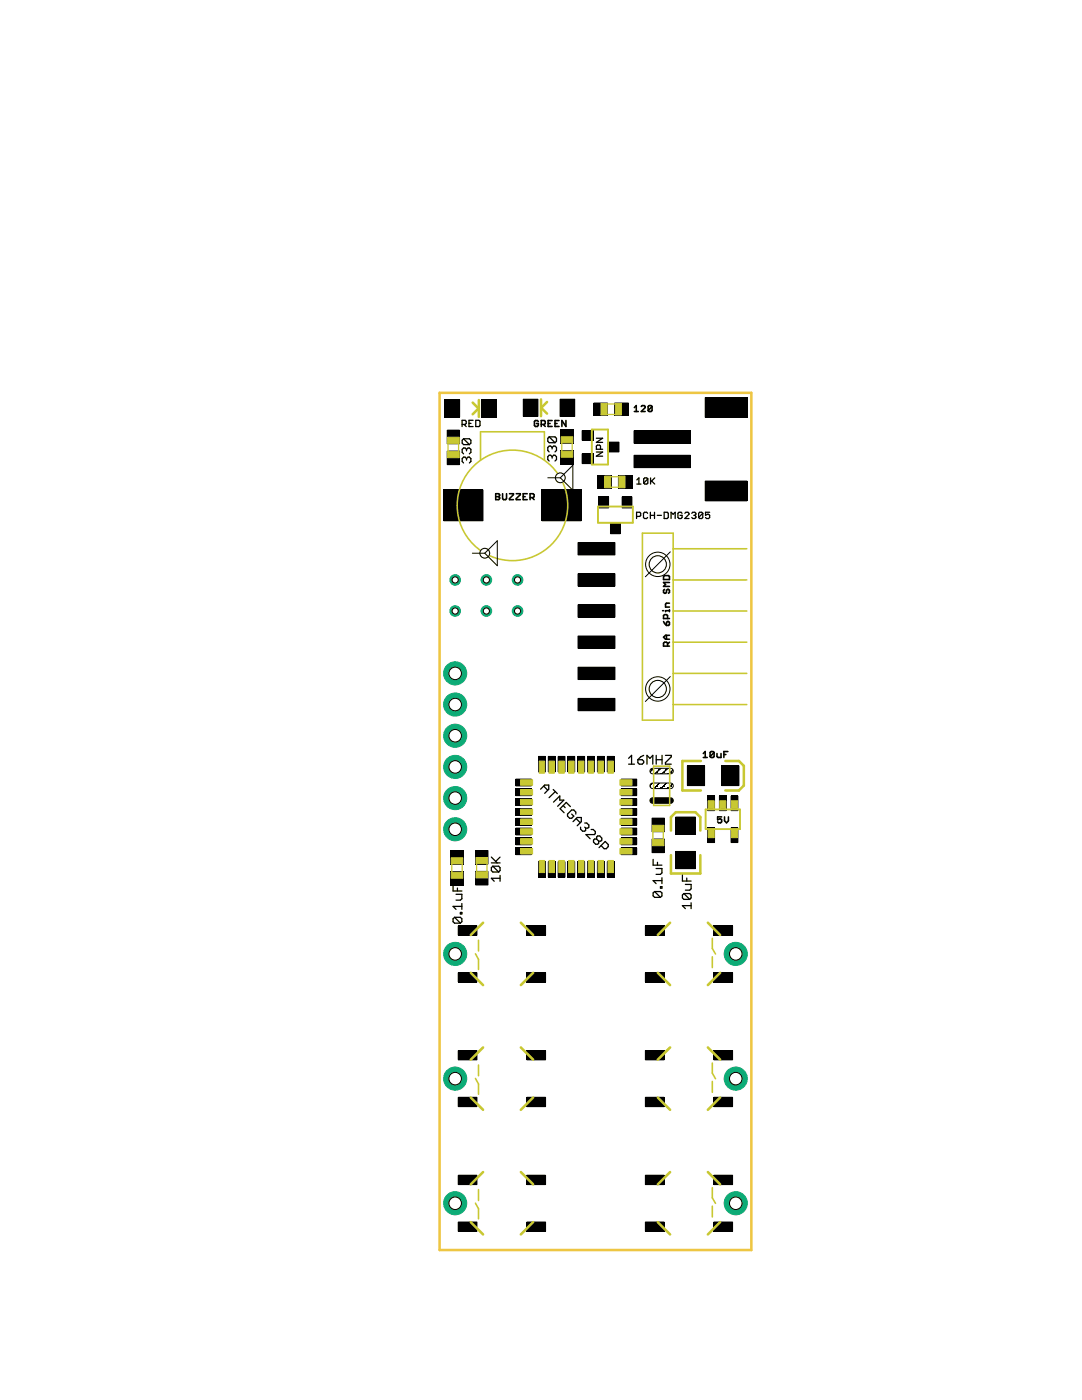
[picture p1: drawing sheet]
<svg xmlns="http://www.w3.org/2000/svg" width="216mm" height="279mm" viewBox="0 0 216 279" stroke-linecap="round" stroke-linejoin="round" font-family="sans-serif">
<g fill="#000" stroke="#000" stroke-width=".2">
<path d="M88.8 79.8h2.9v3.4h-2.9zM96.1 79.8h3v3.4h-3zM104.4 79.7h2.9v3.4h-2.9zM111.8 79.7h2.9v3.4h-2.9zM140.7 79.4h8.4v3.9h-8.4zM88.5 97.8h7.9v6.1h-7.9zM89.2 90h2.5v2.7h-2.5zM89.2 85.9h2.5v2.7h-2.5zM108.1 97.8h7.9v6.1h-7.9zM111.9 89.9h2.5v2.7h-2.5zM111.9 85.7h2.5v2.8h-2.5zM116.2 85.9h2.2v2h-2.2z"/>
<path d="M116.2 90.6h2.2v1.9h-2.2zM118.5 80.4h2.7v2.5h-2.7zM119.2 95h2.7v2.4h-2.7zM119.5 99.2h1.9v2.2h-1.9zM121.3 88.2h2.2v2h-2.2zM122.7 80.4h2.7v2.5h-2.7zM123.4 95h2.7v2.4h-2.7zM124.1 99.2h2v2.2h-2zM126.5 86h11.3v2.4h-11.3zM126.5 90.9h11.3v2.4h-11.3zM140.7 96h8.4v3.9h-8.4zM115.3 114.5h7.4v2.5h-7.4z"/>
<path d="M115.3 108.3h7.4v2.4h-7.4zM121.8 104.3h2v2.2h-2zM115.3 120.7h7.4v2.5h-7.4zM115.3 126.9h7.4v2.5h-7.4zM115.3 133.2h7.4v2.4h-7.4zM115.3 139.4h7.4v2.4h-7.4zM102.9 155.5h3.1v1.3h-3.1zM102.9 157.4h3.1v1.4h-3.1zM102.9 159.4h3.1v1.4h-3.1zM107.5 151h1.3v3.1h-1.3zM109.4 151h1.4v3.1h-1.4zM111.4 151h1.3v3.1h-1.3z"/>
<path d="M113.3 151h1.4v3.1h-1.4zM115.3 151h1.3v3.1h-1.3zM117.2 151h1.4v3.1h-1.4zM119.2 151h1.4v3.1h-1.4zM121.2 151h1.3v3.1h-1.3zM124 159.4h3v1.4h-3zM124 157.4h3v1.4h-3zM124 155.5h3v1.3h-3zM137.2 152.8h3.4v4h-3.4zM141.2 158.9h1.4v2.9h-1.4zM143.6 158.9h1.3v2.9h-1.3zM144 152.8h3.4v4h-3.4z"/>
<path d="M145.9 158.9h1.3v2.9h-1.3zM90 173.9h2.4v2.8h-2.4zM90 169.8h2.4v2.7h-2.4zM94.9 173.9h2.5v2.7h-2.5zM94.9 169.7h2.5v2.7h-2.5zM102.9 161.4h3.1v1.3h-3.1zM102.9 163.3h3.1v1.4h-3.1zM102.9 165.3h3.1v1.3h-3.1zM102.9 167.2h3.1v1.4h-3.1zM102.9 169.2h3.1v1.4h-3.1zM107.5 172h1.3v3.1h-1.3zM109.4 172h1.4v3.1h-1.4z"/>
<path d="M111.4 172h1.3v3.1h-1.3zM113.3 172h1.4v3.1h-1.4zM115.3 172h1.3v3.1h-1.3zM117.2 172h1.4v3.1h-1.4zM119.2 172h1.4v3.1h-1.4zM121.2 172h1.3v3.1h-1.3zM124 169.2h3v1.4h-3zM124 167.2h3v1.4h-3zM124 165.3h3v1.3h-3zM124 163.3h3v1.4h-3zM124 161.4h3v1.3h-3zM130.1 167.4h2.5v2.8h-2.5z"/>
<path d="M130.1 163.3h2.5v2.7h-2.5zM134.8 169.9h4v3.5h-4zM134.8 163.1h4v3.4h-4zM141.2 165.2h1.4v2.9h-1.4zM145.9 165.2h1.3v2.9h-1.3zM91.4 194.1h3.8v1.9h-3.8zM91.4 184.8h3.8v1.8h-3.8zM105.1 194.1h3.8v1.9h-3.8zM105.1 184.8h3.8v1.8h-3.8zM128.8 184.8h3.7v1.8h-3.7zM128.8 194.1h3.7v1.9h-3.7zM142.5 184.8h3.7v1.8h-3.7z"/>
<path d="M142.5 194.1h3.7v1.9h-3.7zM91.4 219h3.8v1.9h-3.8zM91.4 209.7h3.8v1.8h-3.8zM105.1 219h3.8v1.9h-3.8zM105.1 209.7h3.8v1.8h-3.8zM128.8 209.7h3.7v1.8h-3.7zM128.8 219h3.7v1.9h-3.7zM142.5 209.7h3.7v1.8h-3.7zM142.5 219h3.7v1.9h-3.7zM91.4 234.5h3.8v1.9h-3.8zM105.1 234.5h3.8v1.9h-3.8zM128.8 234.5h3.7v1.9h-3.7z"/>
<path d="M142.5 234.5h3.7v1.9h-3.7zM91.4 243.9h3.8v1.8h-3.8zM105.1 243.9h3.8v1.8h-3.8zM128.8 243.9h3.7v1.8h-3.7zM142.5 243.9h3.7v1.8h-3.7z"/>
</g>
<g fill="#000" stroke="#000" stroke-width=".2">
<path d="M130 153.4l3.8-.1a.55 .55 0 0 1 .5 .6 .55 .55 0 0 1-.5 .5h-3.6a.55 .55 0 0 1-.5-.4 .55 .55 0 0 1 .3-.6z" fill-rule="evenodd"/>
<path d="M130 156.3h3.8a.55 .55 0 0 1 .5 .5 .55 .55 0 0 1-.5 .6h-3.6a.55 .55 0 0 1-.5-.4 .55 .55 0 0 1 .3-.7z" fill-rule="evenodd"/>
<path d="M130 159.3l3.8-.1a.55 .55 0 0 1 .5 .6 .55 .55 0 0 1-.5 .5h-3.6a.55 .55 0 0 1-.5-.4 .55 .55 0 0 1 .3-.6z" fill-rule="evenodd"/>
</g>
<g fill="none" stroke="#c8c832" stroke-width=".25">
<path d="M89.4 88.4v1.8M91.5 88.4v1.8M112.1 88.3v1.8M114.2 88.3v1.8M121.1 82.7h1.7M121.1 80.6h1.7M121.8 97.2h1.7M121.8 95.1h1.7M90.1 172.4v1.7M92.2 172.4v1.7M95.1 172.3v1.7M97.2 172.3v1.7"/>
<path d="M130.3 165.8v1.8M132.4 165.8v1.8"/>
</g>
<g fill="#c8c832" stroke="#c8c832" stroke-width=".2">
<path d="M95 174h2.3v1.2h-2.3z"/>
<path d="M95 171.1h2.3v1.3h-2.3z"/>
<path d="M130.2 167.6h2.3v1.2h-2.3z"/>
<path d="M130.2 164.7h2.3v1.2h-2.3z"/>
<path d="M89.3 90.1h2.3v1.3h-2.3z"/>
<path d="M89.3 87.2h2.3v1.3h-2.3z"/>
<path d="M90 174.1h2.4v1.2h-2.4z"/>
<path d="M90 171.2h2.4v1.2h-2.4z"/>
<path d="M123.7 169.3h2.4v1.1h-2.4z"/>
<path d="M123.7 167.4h2.4v1.1h-2.4z"/>
<path d="M123.7 165.4h2.4v1.1h-2.4z"/>
<path d="M123.7 163.4h2.4v1.1h-2.4z"/>
<path d="M123.7 161.5h2.4v1.1h-2.4z"/>
<path d="M123.7 159.5h2.4v1.1h-2.4z"/>
<path d="M123.7 157.6h2.4v1.1h-2.4z"/>
<path d="M123.7 155.6h2.4v1.1h-2.4z"/>
<path d="M121.3 151.9h1.1v2.4h-1.1z"/>
<path d="M119.3 151.9h1.1v2.4h-1.1z"/>
<path d="M117.4 151.9h1.1v2.4h-1.1z"/>
<path d="M115.4 151.9h1.1v2.4h-1.1z"/>
<path d="M113.5 151.9h1.1v2.4h-1.1z"/>
<path d="M111.5 151.9h1.1v2.4h-1.1z"/>
<path d="M109.5 151.9h1.1v2.4h-1.1z"/>
<path d="M107.6 151.9h1.1v2.4h-1.1z"/>
<path d="M103.9 155.6h2.4v1.1h-2.4z"/>
<path d="M103.9 157.6h2.4v1.1h-2.4z"/>
<path d="M103.9 159.5h2.4v1.1h-2.4z"/>
<path d="M103.9 161.5h2.4v1.1h-2.4z"/>
<path d="M103.9 163.4h2.4v1.1h-2.4z"/>
<path d="M103.9 165.4h2.4v1.1h-2.4z"/>
<path d="M103.9 167.4h2.4v1.1h-2.4z"/>
<path d="M103.9 169.3h2.4v1.1h-2.4z"/>
<path d="M107.6 171.7h1.1v2.4h-1.1z"/>
<path d="M109.5 171.7h1.1v2.4h-1.1z"/>
<path d="M111.5 171.7h1.1v2.4h-1.1z"/>
<path d="M113.5 171.7h1.1v2.4h-1.1z"/>
<path d="M115.4 171.7h1.1v2.4h-1.1z"/>
<path d="M117.4 171.7h1.1v2.4h-1.1z"/>
<path d="M119.3 171.7h1.1v2.4h-1.1z"/>
<path d="M121.3 171.7h1.1v2.4h-1.1z"/>
<path d="M112 90h2.3v1.2h-2.3z"/>
<path d="M112 87.2h2.3v1.2h-2.3z"/>
<path d="M122.8 80.5h1.2v2.3h-1.2z"/>
<path d="M119.9 80.5h1.2v2.3h-1.2z"/>
<path d="M123.5 95h1.2v2.3h-1.2z"/>
<path d="M120.6 95h1.3v2.3h-1.3z"/>
<path d="M145.9 159.8h1.3v1.6h-1.3z"/>
<path d="M143.6 159.8h1.2v1.6h-1.2z"/>
<path d="M141.3 159.8h1.2v1.6h-1.2z"/>
<path d="M141.3 165.6h1.2v1.6h-1.2z"/>
<path d="M145.9 165.6h1.3v1.6h-1.3z"/>
<path d="M90.2 189.8h1.2v1.2h-1.2z"/>
<path d="M90.2 214.7h1.2v1.2h-1.2z"/>
<path d="M90.2 239.5h1.2v1.2h-1.2z"/>
<path d="M146.2 189.8h1.2v1.2h-1.2z"/>
<path d="M146.2 214.7h1.2v1.2h-1.2z"/>
<path d="M146.2 239.5h1.2v1.2h-1.2z"/>
</g>
<g fill="none" stroke="#c8c832" stroke-width=".32">
<path d="M95.9 91.8v-5.6h12.7v5.6M128.2 106.4h6.1v37.3h-6.1zM134.3 109.5h14.7M134.3 115.7h14.7M134.3 121.9h14.7M134.3 128.2h14.7M134.3 134.4h14.7M130.4 152.9h3.2v7.8h-3.2zM134.3 140.6h14.7M94.9 190.4l.6 1.1v2M95.5 187.6v2.2M142.1 187.3v2l.7 1.1"/>
<path d="M142.1 190.9v2.2M94.9 215.2l.6 1.1v2.1M95.5 212.5v2.2M142.1 212.2v2l.7 1.1M142.1 215.8v2.2M95.5 237.4v2.2M142.1 237v2.1l.7 1.1M94.9 240.1l.6 1.1v2M142.1 240.7v2.2"/>
<circle cx="102.3" cy="100.9" r="11"/>
</g>
<g fill="none" stroke="#c8c832" stroke-width=".51">
<path d="M95.5 79.8v3.4M107.9 79.7v3.4M94.3 80.3l1.2 1.2-1.2 1.2M109.2 80.2l-1.2 1.2 1.2 1.1M139.8 151.9h-3.6v5.9h3.6M144.7 151.9h2.7l1 .9v4l-1 1h-2.7M133.9 165.8v-2.7l1-1h3.9l.9 1v2.7M133.9 170.7v3.6h5.8v-3.6M93.9 194.1l2.5 2.5M96.4 184.1l-2.5 2.5M103.9 184.1l2.5 2.5M106.4 194.1l-2.5 2.5"/>
<path d="M131.3 194.1l2.4 2.5M133.7 184.1l-2.4 2.5M141.2 184.1l2.5 2.5M143.7 194.1l-2.5 2.5M93.9 219l2.5 2.5M96.4 209l-2.5 2.5M103.9 209l2.5 2.5M106.4 219l-2.5 2.5M131.3 219l2.4 2.5M133.7 209l-2.4 2.5M141.2 209l2.5 2.5M143.7 219l-2.5 2.5"/>
<path d="M96.4 233.9l-2.5 2.5M103.9 233.9l2.5 2.5M133.7 233.9l-2.4 2.5M141.2 233.9l2.5 2.5M93.9 243.9l2.5 2.5M106.4 243.9l-2.5 2.5M131.3 243.9l2.4 2.5M143.7 243.9l-2.5 2.5"/>
</g>
<path d="M118.1 85.7h3.2v7h-3.2zM119.3 101.1h7v3.2h-7zM140.8 161.5h6.9v4h-6.9z" fill="none" stroke="#c8c832" stroke-width=".38"/>
<g fill="none" stroke="#000" stroke-width=".25">
<path d="M92.2 84.7h.6l.2-.2v-.4l-.2-.2h-.6v1.2M92.5 87.6l-.3 .3v.5l.3 .3h1.2M92.5 87.6h1.2l.3 .3v.5l-.3 .3M92.5 87.6l1.2 1.1M92.6 84.7l.4 .4M93.1 91.5l-.3-.3h-.3l-.3 .3v.6l.3 .3M93.1 89.7l-.3-.3h-.3l-.3 .3v.6l.3 .3M93.1 91.5l.3-.3h.3l.3 .3v.6l-.3 .3M93.1 89.7v.3M93.1 91.5v.3M93.1 89.7l.3-.3h.3l.3 .3v.6l-.3 .3M93.6 84.5h.4"/>
<path d="M94.4 83.9h-.8v1.2h.8M94.9 83.9h.7l.2 .2v.8l-.2 .2h-.7zM109.6 87.2l-.3 .3v.6l.3 .2h1.1M109.6 87.2h1.1l.3 .3v.6l-.3 .2M109.6 87.2l1.1 1.1M110.2 91.1l-.3-.3h-.3l-.3 .3v.6l.3 .3M110.2 89.3l-.3-.3h-.3l-.3 .3v.6l.3 .3M110.2 91.1l.3-.3h.2l.3 .3v.6l-.3 .3M110.2 89.3v.3M110.2 91.1v.3M110.2 89.3l.3-.3h.2l.3 .3v.6l-.3 .3M119 90.2h1.2l-1.2 .8h1.2"/>
<path d="M119 87.5h1.2l-1.2 .8h1.2M119.8 89.7v-.7l-.2-.2h-.4l-.2 .2v.7h1.2M127.1 95.8l.4-.4v1.2M127.1 96.6h.8M129.3 95.6l-.2-.2h-.4l-.3 .2v.8M129.3 95.6v.8l-.2 .2h-.4l-.3-.2M129.3 95.6l-.9 .8M129.8 95.4v1.2M130 96l.6 .6M130.6 95.4l-.8 .8M127 103.1h.7l.1-.3v-.4l-.1-.2h-.7v1.3M129.2 102.4l-.2-.2h-.4l-.2 .2v.9l.2 .2h.4l.2-.2"/>
<path d="M129.8 102.2v1.3M129.8 102.8h.8M130.6 102.2v1.3M131.1 102.8h.9M132.5 102.2h.6l.2 .2v.9l-.2 .2h-.6zM133.9 103.5v-1.3l.4 .4 .4-.4v1.3M136.1 102.4l-.2-.2h-.4l-.2 .2v.9l.2 .2h.4l.2-.2v-.5h-.4M136.7 102.4l.2-.2h.4l.2 .2v.2l-.8 .9h.8M138 102.4l.2-.2h.4l.3 .2-.3 .4M138.4 102.8h.2M138.6 102.8l.3 .3-.3 .4h-.4l-.2-.2M140.2 102.4l-.2-.2h-.4l-.2 .2v.9"/>
<path d="M140.2 102.4v.9l-.2 .2h-.4l-.2-.2M140.2 102.4l-.8 .9M141.6 102.2h-.8v.6l.6-.2 .2 .2v.5l-.2 .2h-.4l-.2-.2M107.9 157.5l.8-.8h.8v.8l-.8 .8M108.5 156.9l.8 .8M110.4 157.6l.8 .8M110.8 158l-1.2 1.2M125.4 151.3l.6-.6v1.8M125.4 152.5h1.2M127.3 151.6h.8l.3 .3v.3l-.3 .3h-.5l-.3-.3zM128.4 150.7l-.6 .3-.5 .6M129.1 152.5v-1.8l.6 .6 .6-.6v1.8"/>
<path d="M130.9 151.6h1.2M130.9 150.7v1.8M132.1 150.7v1.8M132.8 150.7h1.1v.3l-1.1 1.2v.3h1.1M90.4 176.7v1.1h1.8M91 178.5h1.2v.9l-.3 .2h-.9M91.3 177.2v.6M98 172.2h1.8M98 171l1.2 1.2M98.3 172.9h1.2l.3 .3v.5l-.3 .3M98.3 172.9l-.3 .3v.5l.3 .3h1.2M98.3 172.9l1.2 1.1"/>
<path d="M99.8 175.3h-1.8l.6 .6M99.8 174.7v1.2M99.8 171l-.9 .9M110.4 160.1l1.3-1.2v.8h.8l-1.2 1.2M112.4 160.8l.4 .4M113.8 161l-.8-.9-1.2 1.3 .8 .8M114.1 162.5l.4 .4-.4 .4h-.4l-.5-.4v-.4l.9-.9h.4l.4 .5v.4M114.3 164l.9-.8h.8v.8l-.8 .8M115 163.4l.8 .8M115.8 165.1v.4l.4 .4h.5l.2-.2v-.4M116.7 165.1l.2 .2M116.7 164.3h.4l.4 .4v.4l-.2 .2h-.4"/>
<path d="M118 165.5h.4l.4 .4v.5l-.2 .2h-1.7l.9 .8M119 167.4h-.4l-.2 .3v.4l.5 .4h.4l.2-.2v-.4M119 167.4l.5 .5M119 167.4v-.4l.3-.2h.4l.4 .5v.4l-.2 .2h-.4M119.9 168.7l.6 .7h.5l.4-.4v-.4l-.6-.7-1.3 1.3M130.3 171.5v1.2h1.8M130.6 177.9l-.3 .3v.6l.3 .3h1.2M130.6 177.9h1.2l.3 .3v.6l-.3 .3M130.6 177.9l1.2 1.2M130.9 173.3h1.2v.9l-.3 .3h-.9M131.2 172.1v.6M131.8 177h.3v.2h-.3z"/>
<path d="M132.1 175.2v1.1M132.1 175.7h-1.8l.6 .6M136.2 174.7v1.1h1.7M136.5 178.3h1.1l.3 .3v.6l-.3 .3M136.5 178.3l-.3 .3v.6l.3 .3h1.1M136.5 178.3l1.1 1.2M136.8 176.5h1.1v.9l-.3 .3h-.8M137 175.2v.6M90.7 183.1l-.3 .3v.5l.3 .3h1.2M90.7 183.1h1.2l.3 .3v.5l-.3 .3M90.7 183.1l1.2 1.1M91.9 182.1h.3v.3h-.3z"/>
<path d="M92.2 180.3v1.2M92.2 180.9h-1.8l.6 .6M137.9 180.7h-1.7l.6 .6M137.9 180.2v1.1"/>
</g>
<g fill="none" stroke="#000" stroke-width=".32">
<path d="M98.9 98.5h.6l.2 .2-.2 .4 .2 .4-.2 .2h-.6zM98.9 99.1h.6M100.3 98.5v1l.2 .2h.4l.2-.2v-1M101.7 98.5h.7v.2l-.7 .8v.2h.7M103 98.5h.8v.2l-.8 .8v.2h.8M104.4 99.1h.4M105.2 98.5h-.8v1.2h.8M105.8 99.3h.6l.2-.2v-.4l-.2-.2h-.6v1.2M106.2 99.3l.4 .4M107.4 84.1l-.2-.2h-.4l-.2 .2v.8l.2 .2h.4l.2-.2v-.4h-.4M108 84.7h.6l.2-.2v-.4l-.2-.2h-.6v1.2M108.4 84.7l.4 .4"/>
<path d="M109.4 84.5h.4M110.2 83.9h-.8v1.2h.8M110.7 84.5h.4M111.5 83.9h-.8v1.2h.8M112.9 83.9v1.2l-.8-1.2v1.2M126.6 81.3l.4-.4v1.2M126.6 82.1h.8M128 81.1l.1-.2h.4l.2 .2v.2l-.7 .8h.7M130.1 81.1v.8l-.2 .2h-.4l-.2-.2M130.1 81.1l-.2-.2h-.4l-.2 .2v.8M130.1 81.1l-.8 .8M132.4 115.1l.2-.2h.8l.2 .2v.6h-1.2z"/>
<path d="M132.6 117.6l-.2 .2v.4l.4 .2 .2-.2v-.4l.4-.2 .2 .2v.4l-.2 .2M133.6 116.2h-1.2l.4 .4-.4 .4h1.2M132.2 121.9h.2M132.4 124l.6 .8M133 124.2l.2-.2 .4 .2v.4l-.2 .2h-.4zM133 126.8v.8M133.2 128.9v-.5l-.2-.2h-.4l-.2 .2v.5h1.2M133.2 123.4v-.5l-.2-.2h-.4l-.2 .2v.5h1.2M133.6 128.2l-.4 .3M133.6 126.8h-.8l-.4 .4 .4 .4h.8M133.6 121.7v.4M133.6 120.4h-.6l-.2 .2v.6h.8"/>
<path d="M133.6 121.9h-.8v.2M140.3 150.4l.4-.4v1.2M140.3 151.2h.8M142.5 150.2v.8l-.2 .2h-.4l-.2-.2M142.5 150.2l-.2-.2h-.4l-.2 .2v.8M142.5 150.2l-.8 .8M143.1 150.4v.6l.2 .2h.6v-.8M144.4 150.6h.4M145.2 150h-.8v1.2M144 163h-.8v.6l.4-.2 .4 .2v.4l-.2 .2h-.4l-.2-.2M144.6 163v.8l.4 .4 .4-.4v-.8"/>
</g>
<circle cx="90.8" cy="165.5" r="2.31" fill="#0dab76" stroke="#0dab76" stroke-width=".2"/>
<circle cx="90.8" cy="165.5" r="1.25" fill="#fff" stroke="#000" stroke-width=".2"/>
<circle cx="90.8" cy="159.3" r="2.31" fill="#0dab76" stroke="#0dab76" stroke-width=".2"/>
<circle cx="90.8" cy="159.3" r="1.25" fill="#fff" stroke="#000" stroke-width=".2"/>
<circle cx="90.8" cy="153.1" r="2.31" fill="#0dab76" stroke="#0dab76" stroke-width=".2"/>
<circle cx="90.8" cy="153.1" r="1.25" fill="#fff" stroke="#000" stroke-width=".2"/>
<circle cx="90.8" cy="146.8" r="2.31" fill="#0dab76" stroke="#0dab76" stroke-width=".2"/>
<circle cx="90.8" cy="146.8" r="1.25" fill="#fff" stroke="#000" stroke-width=".2"/>
<circle cx="90.8" cy="140.6" r="2.31" fill="#0dab76" stroke="#0dab76" stroke-width=".2"/>
<circle cx="90.8" cy="140.6" r="1.25" fill="#fff" stroke="#000" stroke-width=".2"/>
<circle cx="90.8" cy="134.4" r="2.31" fill="#0dab76" stroke="#0dab76" stroke-width=".2"/>
<circle cx="90.8" cy="134.4" r="1.25" fill="#fff" stroke="#000" stroke-width=".2"/>
<circle cx="90.8" cy="115.7" r="1.06" fill="#0dab76" stroke="#0dab76" stroke-width=".2"/>
<circle cx="90.8" cy="115.7" r=".61" fill="#fff" stroke="#000" stroke-width=".2"/>
<circle cx="90.8" cy="121.9" r="1.06" fill="#0dab76" stroke="#0dab76" stroke-width=".2"/>
<circle cx="90.8" cy="121.9" r=".61" fill="#fff" stroke="#000" stroke-width=".2"/>
<circle cx="97" cy="115.7" r="1.06" fill="#0dab76" stroke="#0dab76" stroke-width=".2"/>
<circle cx="97" cy="115.7" r=".61" fill="#fff" stroke="#000" stroke-width=".2"/>
<circle cx="97" cy="121.9" r="1.06" fill="#0dab76" stroke="#0dab76" stroke-width=".2"/>
<circle cx="97" cy="121.9" r=".61" fill="#fff" stroke="#000" stroke-width=".2"/>
<circle cx="103.3" cy="115.7" r="1.06" fill="#0dab76" stroke="#0dab76" stroke-width=".2"/>
<circle cx="103.3" cy="115.7" r=".61" fill="#fff" stroke="#000" stroke-width=".2"/>
<circle cx="103.3" cy="121.9" r="1.06" fill="#0dab76" stroke="#0dab76" stroke-width=".2"/>
<circle cx="103.3" cy="121.9" r=".61" fill="#fff" stroke="#000" stroke-width=".2"/>
<circle cx="90.8" cy="190.4" r="2.31" fill="#0dab76" stroke="#0dab76" stroke-width=".2"/>
<circle cx="90.8" cy="190.4" r="1.25" fill="#fff" stroke="#000" stroke-width=".2"/>
<circle cx="90.8" cy="215.3" r="2.31" fill="#0dab76" stroke="#0dab76" stroke-width=".2"/>
<circle cx="90.8" cy="215.3" r="1.25" fill="#fff" stroke="#000" stroke-width=".2"/>
<circle cx="90.8" cy="240.1" r="2.31" fill="#0dab76" stroke="#0dab76" stroke-width=".2"/>
<circle cx="90.8" cy="240.1" r="1.25" fill="#fff" stroke="#000" stroke-width=".2"/>
<circle cx="146.8" cy="190.4" r="2.31" fill="#0dab76" stroke="#0dab76" stroke-width=".2"/>
<circle cx="146.8" cy="190.4" r="1.25" fill="#fff" stroke="#000" stroke-width=".2"/>
<circle cx="146.8" cy="215.3" r="2.31" fill="#0dab76" stroke="#0dab76" stroke-width=".2"/>
<circle cx="146.8" cy="215.3" r="1.25" fill="#fff" stroke="#000" stroke-width=".2"/>
<circle cx="146.8" cy="240.1" r="2.31" fill="#0dab76" stroke="#0dab76" stroke-width=".2"/>
<circle cx="146.8" cy="240.1" r="1.25" fill="#fff" stroke="#000" stroke-width=".2"/>
<path d="M87.7 78.4h62.2v171.1h-62.2z" fill="none" stroke="#eec643" stroke-width=".51"/>
<circle cx="111.8" cy="95.4" r=".97" fill="none" stroke="#eec643" stroke-width=".2"/>
<circle cx="111.8" cy="95.4" r=".97" fill="#fff" stroke="#000" stroke-width=".2"/>
<circle cx="96.7" cy="110.4" r=".97" fill="none" stroke="#eec643" stroke-width=".2"/>
<circle cx="96.7" cy="110.4" r=".97" fill="#fff" stroke="#000" stroke-width=".2"/>
<circle cx="131.3" cy="137.5" r="1.71" fill="none" stroke="#eec643" stroke-width=".2"/>
<circle cx="131.3" cy="137.5" r="1.71" fill="#fff" stroke="#000" stroke-width=".2"/>
<circle cx="131.3" cy="112.6" r="1.71" fill="none" stroke="#eec643" stroke-width=".2"/>
<circle cx="131.3" cy="112.6" r="1.71" fill="#fff" stroke="#000" stroke-width=".2"/>
<g fill="none" stroke="#000" stroke-width=".2">
<path d="M109.3 95.4h2.5M111.8 95.4l2.5-2.5v4.9zM94.3 110.4h2.4M96.7 110.4l2.5-2.5v5zM133.8 110.1l-5 5M133.8 135l-5 5"/>
<circle cx="131.3" cy="112.6" r="2.43"/>
<circle cx="131.3" cy="137.5" r="2.43"/>
</g>
</svg>
